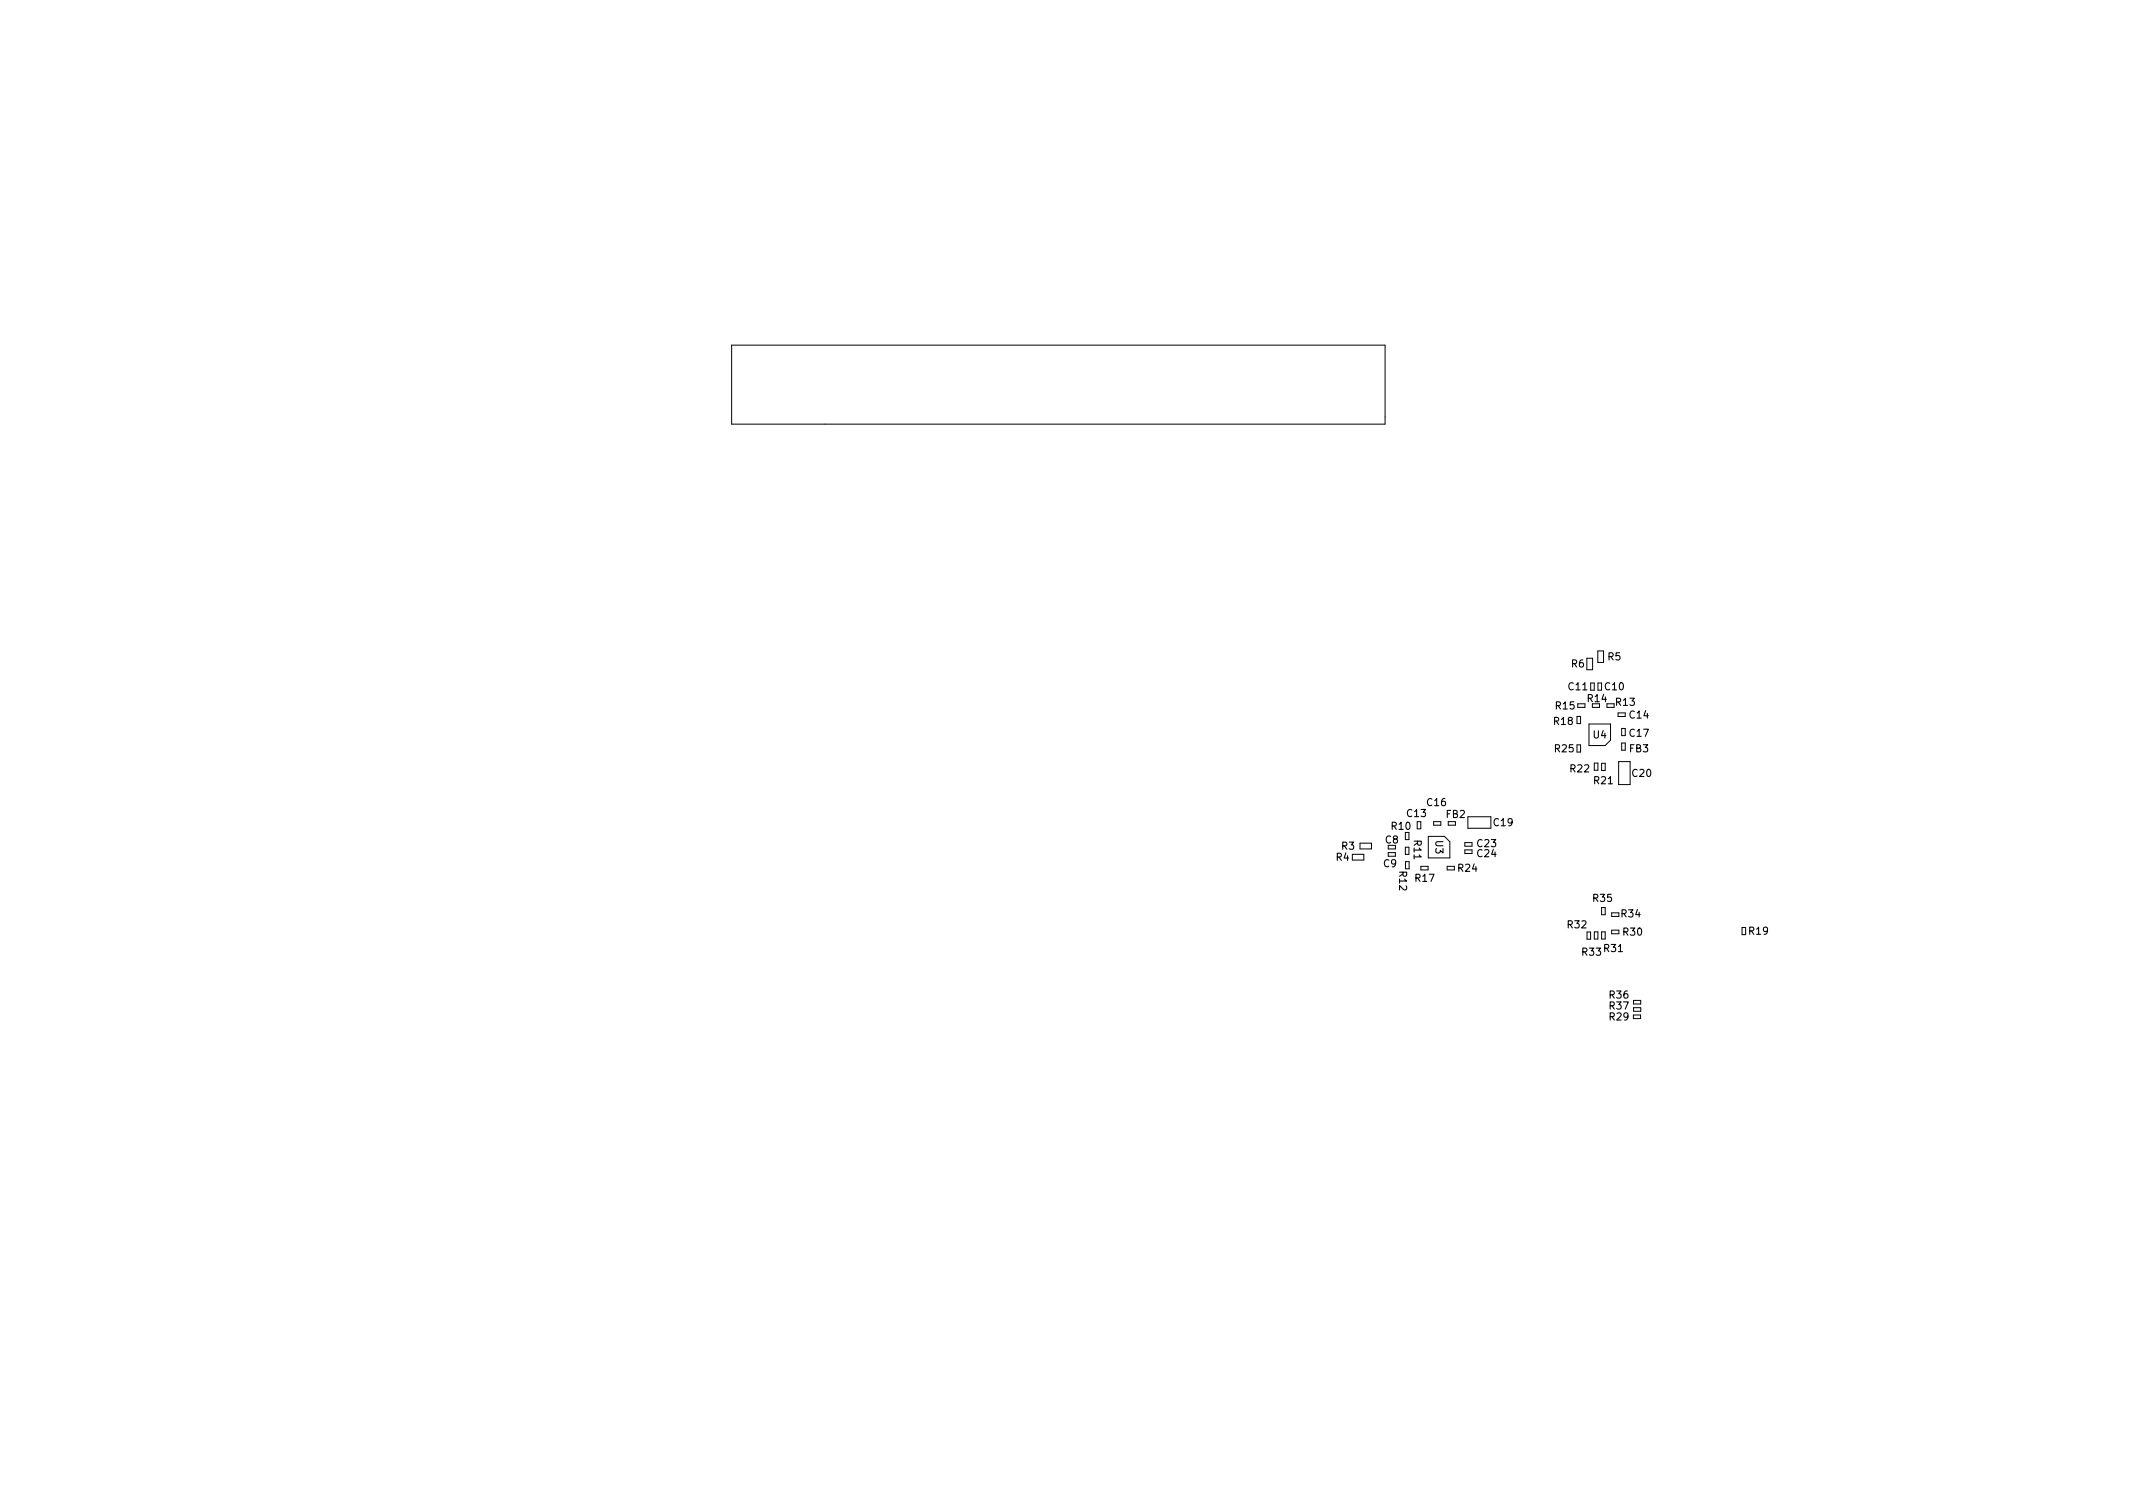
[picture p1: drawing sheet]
<svg xmlns="http://www.w3.org/2000/svg" width="297mm" height="210mm" viewBox="0 0 297 210" stroke-linecap="round" stroke-linejoin="round" font-family="sans-serif">
<defs><g id="words">
<g font-size="1.4">
<text x="218.8" y="92.9">R6</text>
<text x="223.9" y="91.9">R5</text>
<text x="216.4" y="100.9">R18</text>
<text x="216.7" y="98.8">R15</text>
<text x="218.5" y="96.1">C11</text>
<text x="221.1" y="97.8">R14</text>
<text x="223.5" y="96.1">C10</text>
<text x="225.1" y="98.3">R13</text>
<text x="227" y="100">C14</text>
<text x="216.6" y="104.7">R25</text>
<text x="218.7" y="107.5">R22</text>
<text x="221.9" y="102.8">U4</text>
<text x="226.9" y="104.7">FB3</text>
<text x="227" y="102.6">C17</text>
<text x="196" y="113.8">C13</text>
<text x="198.8" y="112.2">C16</text>
<text x="201.4" y="113.9">FB2</text>
<text x="222" y="109.2">R21</text>
<text x="227.3" y="108.2">C20</text>
<text x="186.1" y="119.9">R4</text>
<text x="186.8" y="118.3">R3</text>
<text x="192.9" y="117.4">C8</text>
<text x="193.8" y="115.5">R10</text>
<text x="196.9" y="117.1" transform="rotate(90 196.9 117.1)">R11</text>
<text x="199.9" y="117.1" transform="rotate(90 199.9 117.1)">U3</text>
<text x="205.8" y="119.3">C24</text>
<text x="205.8" y="118">C23</text>
<text x="208" y="115">C19</text>
<text x="192.7" y="120.7">C9</text>
<text x="194.8" y="121.4" transform="rotate(90 194.8 121.4)">R12</text>
<text x="197.1" y="122.8">R17</text>
<text x="203.1" y="121.4">R24</text>
<text x="221.9" y="125.6">R35</text>
<text x="218.3" y="129.3">R32</text>
<text x="225.8" y="127.7">R34</text>
<text x="226.1" y="130.3">R30</text>
<text x="243.6" y="130.1">R19</text>
<text x="220.4" y="133.1">R33</text>
<text x="223.4" y="132.6">R31</text>
<text x="224.2" y="142.1">R29</text>
<text x="224.2" y="140.6">R37</text>
<text x="224.2" y="139">R36</text>
</g>
</g></defs>
<g fill="none" stroke="#000" stroke-width=".14">
<path d="M101.9 48.1h91v11h-91zM219.6 99.8h.5v1h-.5zM219.7 98h1v.5h-1zM221 91.7h.8v1.6h-.8M221.5 95.1h.5v1h-.5zM221.7 98v.5h1v-.5M222.5 90.6h.8v1.6h-.8zM222.5 95.1h.5v1h-.5zM224.8 98h-1v.5h1M225.3 99.3h1v.5h-1zM188.3 119h1.6v.8h-1.6zM189.4 117.4h1.6v.8h-1.6z"/>
<path d="M193.3 118.7h1v.5h-1zM193.3 117.7v.5h1v-.5M195.7 118h.5v1h-.5zM195.7 115.9v1h.5v-1M195.7 120h.5v1h-.5zM197.4 114.4h.5v1h-.5zM198.9 116.5h2.3l.7 .7v2.3h-3zM199.6 114.4h1v.5h-1zM201.7 114.4h1v.5h-1zM204 118.3h1v.5h-1zM204 117.3h1v.5h-1zM207.6 113.7h-3.2v1.6h3.2"/>
<path d="M219.6 103.7h.5v1h-.5zM221.3 100.8h3v2.3l-.8 .7h-2.2zM222 106.3h.5v1h-.5zM223 106.3h.5v1h-.5zM225.4 106h1.6v3.2h-1.6zM225.8 101.4h.5v1h-.5zM225.8 103.5h.5v1h-.5zM197.9 120.6h1v.5h-1zM201.5 120.6h1v.5h-1zM221 129.8h.5v1h-.5zM222 129.8h.5v1h-.5zM223 126.4h.5v1h-.5z"/>
<path d="M223 129.8h.5v1h-.5zM224.4 127.1h1v.5h-1zM224.4 129.5h1v.5h-1zM227.5 139.3h1v.5h-1zM242.6 129.1h.5v1h-.5zM227.5 141.3h1v.5h-1zM227.5 140.3h1v.5h-1z"/>
</g>
<use href="#words"/>
</svg>
